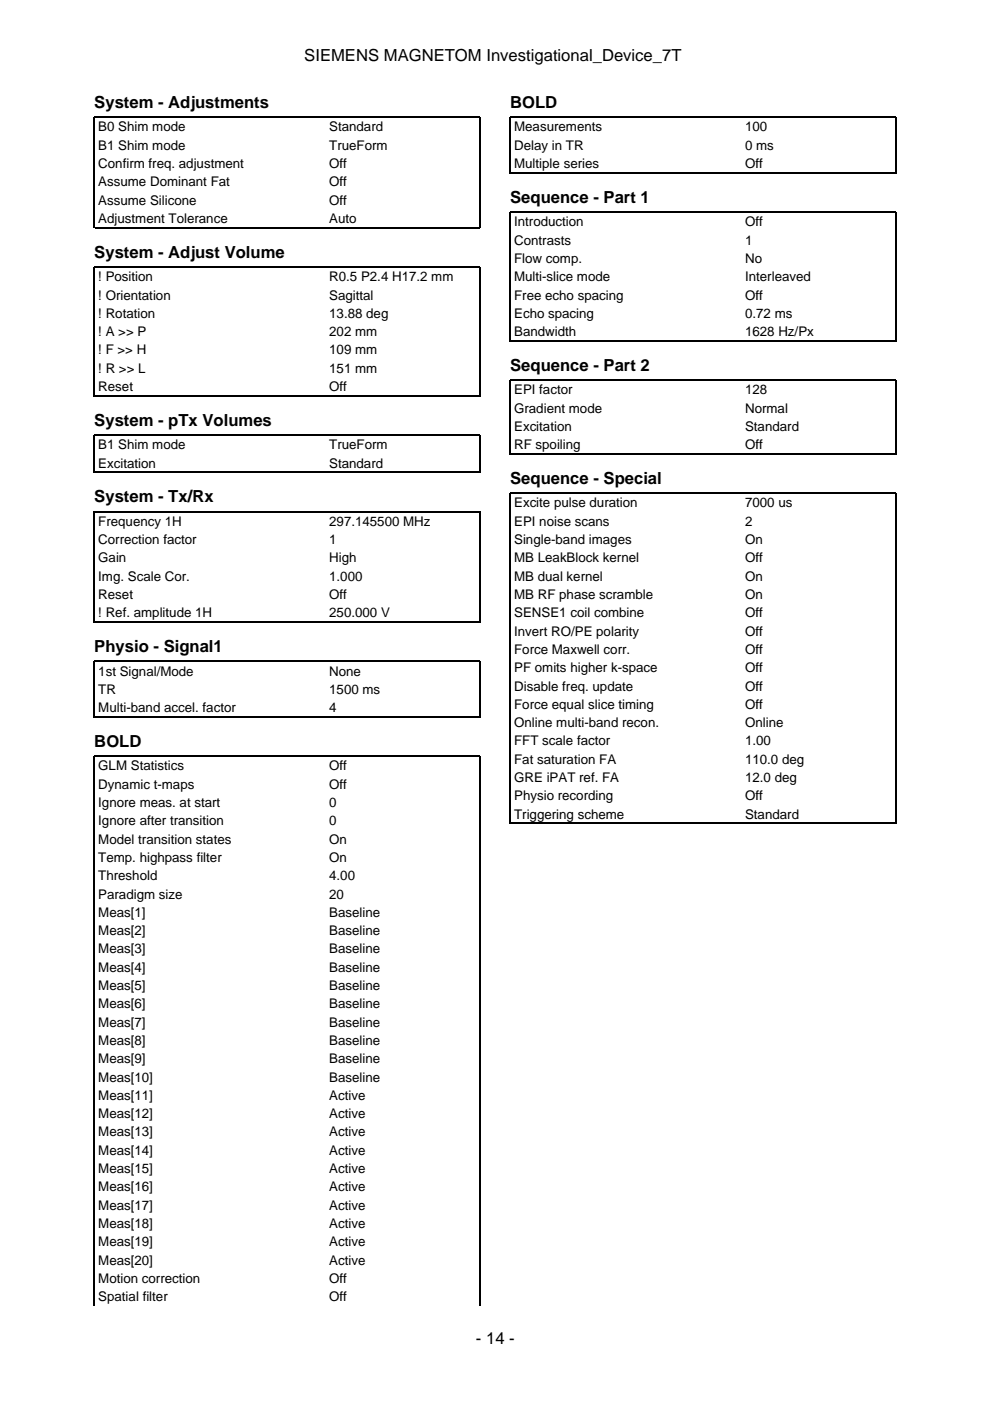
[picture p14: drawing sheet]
<svg xmlns="http://www.w3.org/2000/svg" width="210mm" height="297mm" viewBox="0 0 210 297" stroke-linecap="round" stroke-linejoin="round" font-family="sans-serif">
<defs><g id="words">
<g font-size="3.5">
<text x="64.5" y="12.9">SIEMENS MAGNETOM Investigational_Device_7T</text>
<text x="20" y="22.9">System - Adjustments</text>
<text x="108.2" y="22.9">BOLD</text>
<text x="108.2" y="43">Sequence - Part 1</text>
<text x="20" y="54.7">System - Adjust Volume</text>
<text x="108.2" y="78.7">Sequence - Part 2</text>
<text x="20" y="90.3">System - pTx Volumes</text>
<text x="20" y="106.5">System - Tx/Rx</text>
<text x="108.2" y="102.7">Sequence - Special</text>
<text x="20" y="138.3">Physio - Signal1</text>
<text x="20" y="158.4">BOLD</text>
<text x="100.9" y="284.9">- 14 -</text>
</g>
<g font-size="2.8">
<text x="20.8" y="27.9">B0 Shim mode</text>
<text x="69.8" y="27.9">Standard</text>
<text x="109" y="27.9">Measurements</text>
<text x="158" y="27.9">100</text>
<text x="20.8" y="31.7">B1 Shim mode</text>
<text x="20.8" y="35.6">Confirm freq. adjustment</text>
<text x="69.8" y="31.7">TrueForm</text>
<text x="69.8" y="35.6">Off</text>
<text x="109" y="31.7">Delay in TR</text>
<text x="109" y="35.6">Multiple series</text>
<text x="158" y="31.7">0 ms</text>
<text x="158" y="35.6">Off</text>
<text x="20.8" y="39.5">Assume Dominant Fat</text>
<text x="69.8" y="39.5">Off</text>
<text x="20.8" y="43.4">Assume Silicone</text>
<text x="20.8" y="47.3">Adjustment Tolerance</text>
<text x="69.8" y="43.4">Off</text>
<text x="69.8" y="47.3">Auto</text>
<text x="109" y="48">Introduction</text>
<text x="158" y="48">Off</text>
<text x="109" y="51.9">Contrasts</text>
<text x="158" y="51.9">1</text>
<text x="20.8" y="59.6">! Position</text>
<text x="69.8" y="59.6">R0.5 P2.4 H17.2 mm</text>
<text x="109" y="55.7">Flow comp.</text>
<text x="109" y="59.6">Multi-slice mode</text>
<text x="158" y="55.7">No</text>
<text x="158" y="59.6">Interleaved</text>
<text x="20.8" y="63.5">! Orientation</text>
<text x="69.8" y="63.5">Sagittal</text>
<text x="109" y="63.5">Free echo spacing</text>
<text x="158" y="63.5">Off</text>
<text x="20.8" y="67.4">! Rotation</text>
<text x="20.8" y="71.3">! A &gt;&gt; P</text>
<text x="69.8" y="67.4">13.88 deg</text>
<text x="69.8" y="71.3">202 mm</text>
<text x="109" y="67.4">Echo spacing</text>
<text x="109" y="71.3">Bandwidth</text>
<text x="158" y="67.4">0.72 ms</text>
<text x="158" y="71.3">1628 Hz/Px</text>
<text x="20.8" y="75.1">! F &gt;&gt; H</text>
<text x="69.8" y="75.1">109 mm</text>
<text x="20.8" y="79">! R &gt;&gt; L</text>
<text x="20.8" y="82.9">Reset</text>
<text x="69.8" y="79">151 mm</text>
<text x="69.8" y="82.9">Off</text>
<text x="109" y="83.6">EPI factor</text>
<text x="158" y="83.6">128</text>
<text x="109" y="87.5">Gradient mode</text>
<text x="158" y="87.5">Normal</text>
<text x="20.8" y="95.2">B1 Shim mode</text>
<text x="69.8" y="95.2">TrueForm</text>
<text x="109" y="91.4">Excitation</text>
<text x="109" y="95.2">RF spoiling</text>
<text x="158" y="91.4">Standard</text>
<text x="158" y="95.2">Off</text>
<text x="20.8" y="99.1">Excitation</text>
<text x="69.8" y="99.1">Standard</text>
<text x="109" y="107.6">Excite pulse duration</text>
<text x="158" y="107.6">7000 us</text>
<text x="20.8" y="111.5">Frequency 1H</text>
<text x="69.8" y="111.5">297.145500 MHz</text>
<text x="109" y="111.5">EPI noise scans</text>
<text x="158" y="111.5">2</text>
<text x="20.8" y="115.4">Correction factor</text>
<text x="20.8" y="119.2">Gain</text>
<text x="69.8" y="115.4">1</text>
<text x="69.8" y="119.2">High</text>
<text x="109" y="115.4">Single-band images</text>
<text x="109" y="119.2">MB LeakBlock kernel</text>
<text x="158" y="115.4">On</text>
<text x="158" y="119.2">Off</text>
<text x="20.8" y="123.1">Img. Scale Cor.</text>
<text x="69.8" y="123.1">1.000</text>
<text x="109" y="123.1">MB dual kernel</text>
<text x="158" y="123.1">On</text>
<text x="20.8" y="127">Reset</text>
<text x="20.8" y="130.9">! Ref. amplitude 1H</text>
<text x="69.8" y="127">Off</text>
<text x="69.8" y="130.9">250.000 V</text>
<text x="109" y="127">MB RF phase scramble</text>
<text x="109" y="130.9">SENSE1 coil combine</text>
<text x="158" y="127">On</text>
<text x="158" y="130.9">Off</text>
<text x="109" y="134.8">Invert RO/PE polarity</text>
<text x="158" y="134.8">Off</text>
<text x="20.8" y="143.2">1st Signal/Mode</text>
<text x="69.8" y="143.2">None</text>
<text x="109" y="138.6">Force Maxwell corr.</text>
<text x="109" y="142.5">PF omits higher k-space</text>
<text x="158" y="138.6">Off</text>
<text x="158" y="142.5">Off</text>
<text x="20.8" y="147.1">TR</text>
<text x="69.8" y="147.1">1500 ms</text>
<text x="109" y="146.4">Disable freq. update</text>
<text x="158" y="146.4">Off</text>
<text x="20.8" y="151">Multi-band accel. factor</text>
<text x="69.8" y="151">4</text>
<text x="109" y="150.3">Force equal slice timing</text>
<text x="109" y="154.2">Online multi-band recon.</text>
<text x="158" y="150.3">Off</text>
<text x="158" y="154.2">Online</text>
<text x="109" y="158">FFT scale factor</text>
<text x="109" y="161.9">Fat saturation FA</text>
<text x="158" y="158">1.00</text>
<text x="158" y="161.9">110.0 deg</text>
<text x="20.8" y="163.3">GLM Statistics</text>
<text x="20.8" y="167.2">Dynamic t-maps</text>
<text x="69.8" y="163.3">Off</text>
<text x="69.8" y="167.2">Off</text>
<text x="109" y="165.8">GRE iPAT ref. FA</text>
<text x="158" y="165.8">12.0 deg</text>
<text x="20.8" y="171.1">Ignore meas. at start</text>
<text x="69.8" y="171.1">0</text>
<text x="109" y="169.7">Physio recording</text>
<text x="109" y="173.6">Triggering scheme</text>
<text x="158" y="169.7">Off</text>
<text x="158" y="173.6">Standard</text>
<text x="20.8" y="175">Ignore after transition</text>
<text x="20.8" y="178.9">Model transition states</text>
<text x="69.8" y="175">0</text>
<text x="69.8" y="178.9">On</text>
<text x="20.8" y="182.7">Temp. highpass filter</text>
<text x="69.8" y="182.7">On</text>
<text x="20.8" y="186.6">Threshold</text>
<text x="20.8" y="190.5">Paradigm size</text>
<text x="69.8" y="186.6">4.00</text>
<text x="69.8" y="190.5">20</text>
<text x="20.8" y="194.4">Meas[1]</text>
<text x="69.8" y="194.4">Baseline</text>
<text x="20.8" y="198.3">Meas[2]</text>
<text x="20.8" y="202.1">Meas[3]</text>
<text x="69.8" y="198.3">Baseline</text>
<text x="69.8" y="202.1">Baseline</text>
<text x="20.8" y="206">Meas[4]</text>
<text x="20.8" y="209.9">Meas[5]</text>
<text x="69.8" y="206">Baseline</text>
<text x="69.8" y="209.9">Baseline</text>
<text x="20.8" y="213.8">Meas[6]</text>
<text x="69.8" y="213.8">Baseline</text>
<text x="20.8" y="217.7">Meas[7]</text>
<text x="20.8" y="221.5">Meas[8]</text>
<text x="69.8" y="217.7">Baseline</text>
<text x="69.8" y="221.5">Baseline</text>
<text x="20.8" y="225.4">Meas[9]</text>
<text x="69.8" y="225.4">Baseline</text>
<text x="20.8" y="229.3">Meas[10]</text>
<text x="20.8" y="233.2">Meas[11]</text>
<text x="69.8" y="229.3">Baseline</text>
<text x="69.8" y="233.2">Active</text>
<text x="20.8" y="237.1">Meas[12]</text>
<text x="69.8" y="237.1">Active</text>
<text x="20.8" y="240.9">Meas[13]</text>
<text x="20.8" y="244.8">Meas[14]</text>
<text x="69.8" y="240.9">Active</text>
<text x="69.8" y="244.8">Active</text>
<text x="20.8" y="248.7">Meas[15]</text>
<text x="69.8" y="248.7">Active</text>
<text x="20.8" y="252.6">Meas[16]</text>
<text x="20.8" y="256.5">Meas[17]</text>
<text x="69.8" y="252.6">Active</text>
<text x="69.8" y="256.5">Active</text>
<text x="20.8" y="260.3">Meas[18]</text>
<text x="69.8" y="260.3">Active</text>
<text x="20.8" y="264.2">Meas[19]</text>
<text x="20.8" y="268.1">Meas[20]</text>
<text x="69.8" y="264.2">Active</text>
<text x="69.8" y="268.1">Active</text>
<text x="20.8" y="272">Motion correction</text>
<text x="20.8" y="275.9">Spatial filter</text>
<text x="69.8" y="272">Off</text>
<text x="69.8" y="275.9">Off</text>
</g>
</g></defs>
<g fill="none" stroke="#000" stroke-width=".26">
<path d="M108.2 36.8v-12h81.8v12M108.3 36.6h81.6M20 48.4v-23.6h81.8v23.6M20.1 48.3h81.6M108.2 72.4v-27.4h81.8v27.4M108.3 72.2h81.6M20 84v-27.4h81.8v27.4M20.1 83.9h81.6M108.2 96.4v-15.8h81.8v15.8M108.3 96.2h81.6M20 100.3v-8.1h81.8v8.1M20.1 100.1h81.6"/>
<path d="M20 132v-23.5h81.8v23.5M20.1 131.9h81.6M20 152.1v-11.9h81.8v11.9M20.1 152h81.6M108.2 174.7v-70.1h81.8v70.1M108.3 174.6h81.6M20 276.7v-116.4h81.8v116.4"/>
</g>
<use href="#words"/>
</svg>
